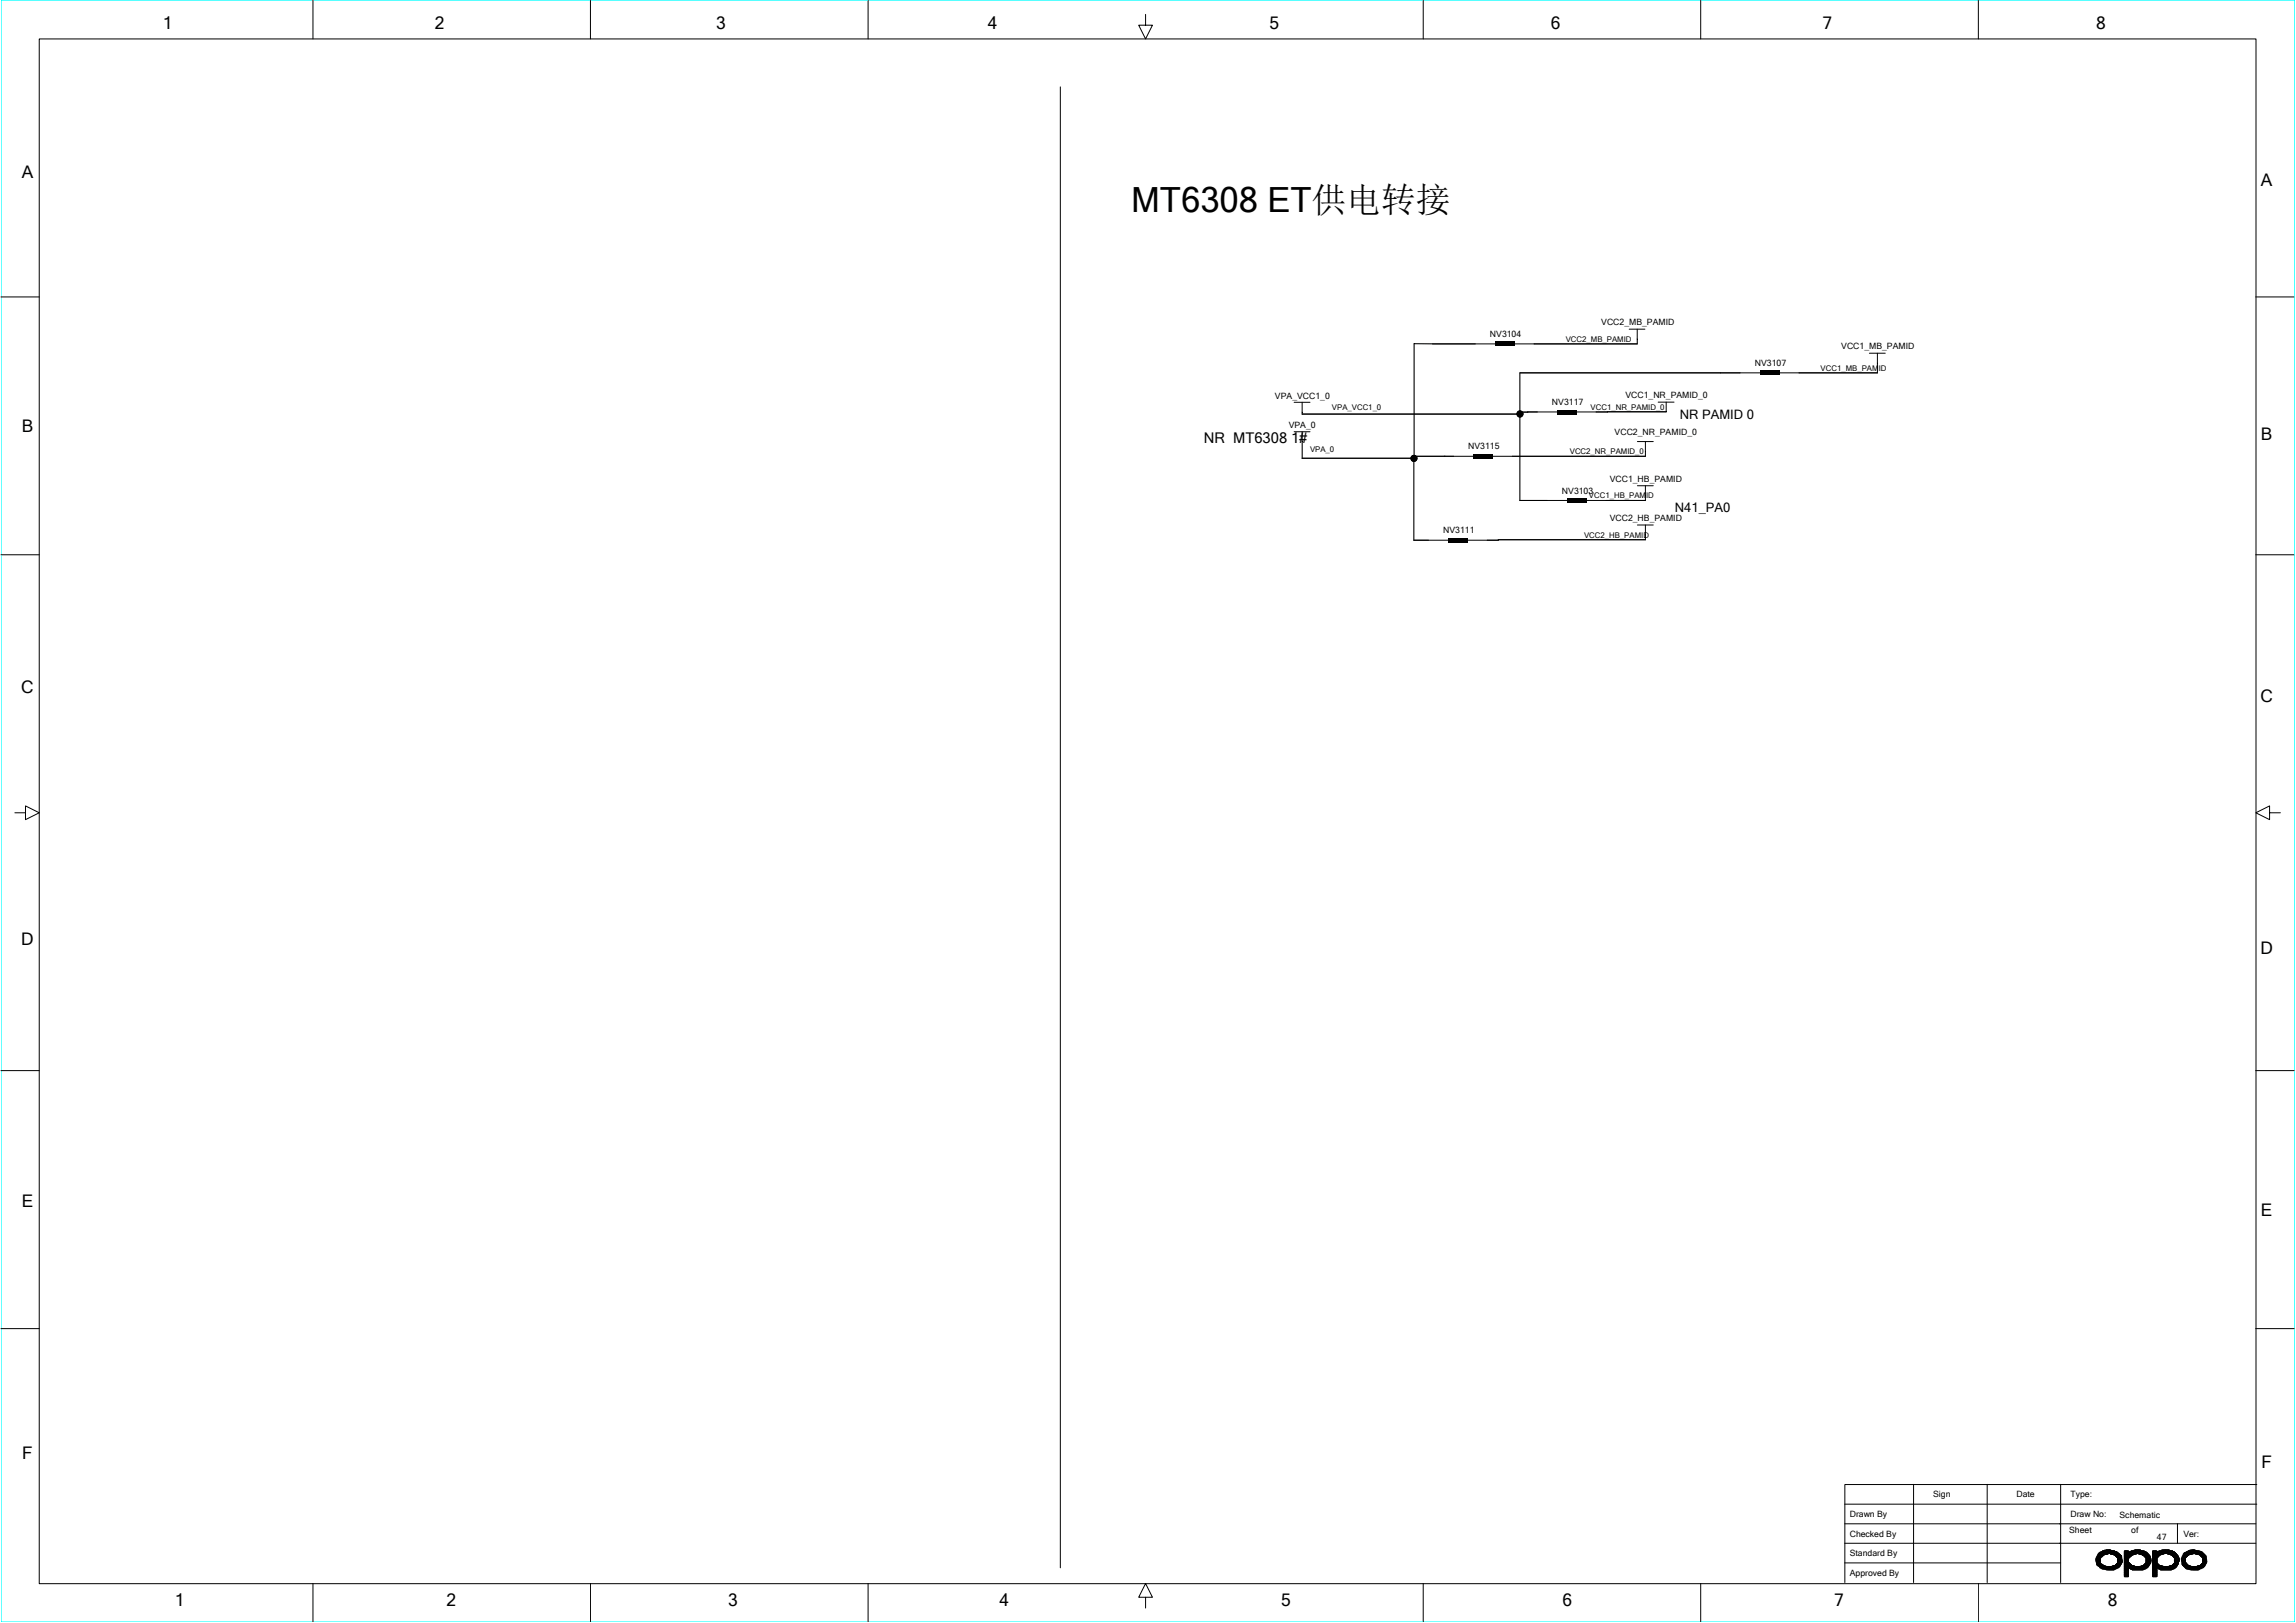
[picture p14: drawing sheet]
<svg xmlns="http://www.w3.org/2000/svg" width="297mm" height="210mm" viewBox="0 0 297 210" stroke-linecap="round" stroke-linejoin="round" font-family="sans-serif">
<defs><g id="words">
<text font-size="4.5" x="146.3" y="27.4">MT6308 ET供电转接</text>
<g font-size="2.2">
<text x="21.1" y="3.8">1</text>
<text x="56.2" y="3.8">2</text>
<text x="92.7" y="3.8">3</text>
<text x="127.8" y="3.8">4</text>
<text x="164.2" y="3.8">5</text>
<text x="200.6" y="3.8">6</text>
<text x="235.8" y="3.8">7</text>
<text x="271.2" y="3.8">8</text>
<text x="2.8" y="23">A</text>
<text x="292.5" y="24.1">A</text>
<text x="2.8" y="55.8">B</text>
<text x="292.5" y="57">B</text>
<text x="2.7" y="89.7">C</text>
<text x="292.4" y="90.8">C</text>
<text x="2.7" y="122.3">D</text>
<text x="292.4" y="123.5">D</text>
<text x="2.8" y="156.2">E</text>
<text x="292.5" y="157.3">E</text>
<text x="2.9" y="188.8">F</text>
<text x="292.6" y="189.9">F</text>
<text x="22.6" y="207.8">1</text>
<text x="57.8" y="207.8">2</text>
<text x="94.2" y="207.8">3</text>
<text x="129.3" y="207.8">4</text>
<text x="165.7" y="207.8">5</text>
<text x="202.2" y="207.8">6</text>
<text x="237.3" y="207.8">7</text>
<text x="272.7" y="207.8">8</text>
</g>
<text font-size="1.9" x="155.8" y="57.4">NR MT6308 1#</text>
<g font-size="1.7">
<text x="217.3" y="54.2">NR PAMID 0</text>
<text x="216.7" y="66.3">N41_PA0</text>
</g>
<g font-size="1.1">
<text x="192.8" y="43.6">NV3104</text>
<text x="207.2" y="42.1">VCC2_MB_PAMID</text>
<text x="227" y="47.3">NV3107</text>
<text x="238.2" y="45.2">VCC1_MB_PAMID</text>
<text x="164.9" y="51.6">VPA_VCC1_0</text>
<text x="200.8" y="52.4">NV3117</text>
<text x="210.3" y="51.5">VCC1_NR_PAMID_0</text>
<text x="166.7" y="55.4">VPA_0</text>
<text x="189.9" y="58.1">NV3115</text>
<text x="208.9" y="56.3">VCC2_NR_PAMID_0</text>
<text x="202.1" y="63.9">NV3103</text>
<text x="208.3" y="62.4">VCC1_HB_PAMID</text>
<text x="186.7" y="69">NV3111</text>
<text x="208.3" y="67.4">VCC2_HB_PAMID</text>
<text x="239.3" y="196.3">Drawn By</text>
<text x="250.1" y="193.7">Sign</text>
<text x="260.9" y="193.7">Date</text>
<text x="267.9" y="193.7">Type:</text>
<text x="267.9" y="196.3">Draw No:</text>
<text x="274.2" y="196.4">Schematic</text>
<text x="239.3" y="198.8">Checked By</text>
<text x="239.3" y="201.3">Standard By</text>
<text x="239.3" y="203.9">Approved By</text>
<text x="267.7" y="198.3">Sheet</text>
<text x="275.7" y="198.3">of</text>
<text x="279" y="199.2">47</text>
<text x="282.5" y="198.8">Ver:</text>
</g>
<g font-size="1">
<text x="202.6" y="44.2">VCC2_MB_PAMID</text>
<text x="235.5" y="48">VCC1_MB_PAMID</text>
<text x="172.3" y="53.1">VPA_VCC1_0</text>
<text x="205.8" y="53">VCC1_NR_PAMID_0</text>
<text x="169.5" y="58.5">VPA_0</text>
<text x="203.1" y="58.8">VCC2_NR_PAMID_0</text>
<text x="205.6" y="64.5">VCC1_HB_PAMID</text>
<text x="204.9" y="69.6">VCC2_HB_PAMID</text>
</g>
</g></defs>
<path d="M.1 0h296.8v209.8h-296.8z" fill="none" stroke="#0ff" stroke-width=".13"/>
<g fill="none" stroke="#000" stroke-width=".13">
<path d="M5.1 5h286.8v199.9h-286.8zM40.5 .1v4.9M76.4 .1v4.9M112.3 .1v4.9M137.2 11.2v191.6M148.2 1.9v1.4h.9l-.9 1.7-.9-1.7h.9M184.1 .1v4.9M220 .1v4.9M255.9 .1v4.9M.1 38.4h5M291.8 38.4h5M167.4 52h2.1"/>
<path d="M167.4 55.9h2.1M168.4 59.3h14.5M168.4 53.6h28.2M168.5 52v1.6M168.5 55.9v3.4M182.9 59.3h.1M182.9 59h7.7M182.9 44.5v25.4M182.9 44.5h2.5M185.3 44.5h8.1M193.1 59h19.8M197.6 53.3h3.8"/>
<path d="M197.7 53.3h-1.1M203.9 53.3h4.1M207.9 53.3h7.7M208 53.3h.1M210.8 42.6h2M211.8 42.6v1.9h-15.9M211.8 57.1h2.1M212.9 57.1v2M214.5 52h2.1M215.6 52v1.3M227.7 48.2h-31.1v16.6M230.2 48.2h12.7"/>
<path d="M241.8 45.7h2.1M242.9 45.7v2.6M.1 71.8h5M182.9 69.9h4.5M189.9 69.9h3.9M196.6 64.7h6.1M205.2 64.7h7.7M211.8 67.9h2.1M211.8 62.8h2.1M212.9 62.8v2M212.9 67.9v1.9M212.9 69.8h-19.1v.1"/>
<path d="M291.8 71.8h5M1.9 105.2h1.4v-.9l1.8 .9-1.8 .8v-.8M293.6 105.2v-.9l-1.8 .9 1.8 .8v-.8h1.4M.1 138.5h5M291.8 138.5h5M.1 171.9h5M291.8 171.9h5M238.7 194.6h53.3M247.6 192v12.7M257.1 192v12.7M266.6 192v12.7M281.7 197.1v2.6"/>
<path d="M291.8 199.7h-53.1M291.8 197.1h-53.1M292 192.1h-53.3v12.6M40.5 204.9v4.9M76.4 204.9v4.9M112.3 204.9v4.9M148.2 206.7h.9l-.9-1.8-.9 1.8h.9v1.3M184.1 204.9v4.9M220 204.9v4.9M238.7 202.2h27.9M255.9 204.9v4.9M271.1 201.6h.7"/>
<path d="M271.1 201.7h.6M271.1 201.8h.6M271.1 202h.6M271.1 202.1h.6M271.3 201.3h.8M271.3 202.3h.6M271.3 202.5h.8M271.3 202.2h.4M271.3 201.4v1.1M271.4 202.6h.8M271.4 202.5v-1.3v1.4h.7M271.5 202.2v.4h.8"/>
<path d="M271.5 200.9a2.21 2.21 0 0 1 3 .4l.1 .8-.4 .6-.8 .4h-.6l-.9-.1-.6-.5-.1-.8zM271.5 201v1.6v-1.5v.1M271.7 201.6l.5-.4 .6-.3 .8 .3 .4 .4v.6l-.4 .4-.8 .1-.6-.1-.5-.4zM271.7 200.9v1.8M271.7 200.8h2.2M271.8 200.8v.7M271.8 202.3v.5M271.9 202.5v.5h1.9M271.9 200.8v.6h-.6M272.1 202.4v.6M272.1 200.7v.5M272.1 200.7h1.4"/>
<path d="M272.2 200.7v.5h-.8M272.3 202.6v.4M272.3 200.7v.4M272.3 200.6h.8M272.4 202.7v.4M272.4 200.7v.4M272.5 203.1h1.1M272.6 202.7v.4M272.6 200.5v.6M272.7 202.7v.4M272.7 200.5v.6h-1.3M272.8 202.7v.4"/>
<path d="M272.8 200.5v.4M272.9 202.7v.4M272.9 200.5v.4M273.1 202.7v.4M273.1 200.5v.6h1.1M273.2 202.7v.4M273.2 200.7v.4M273.3 202.6v.5M273.3 200.7v.4M273.4 202.6h.9M273.4 202.6v.5M273.4 200.7v.4"/>
<path d="M273.4 201.2h1M273.6 202.6v.4M273.6 200.7v.5M273.7 200.8v.5h.8M273.7 202.4v.6h-1.5v-.4M273.8 200.8v.6h.7M273.8 202.3v.5M273.9 201.8h.7M273.9 202h.7M273.9 202.1h.7M273.9 202.2h.6M273.9 201.7h.6"/>
<path d="M274 202.2v.6M274 200.8v.8h.5M274 200.9h-2.5M274.1 200.9v1.9h-2.5M274.2 201v1.7h-2.6M274.3 201.2v1.3h-.6M274.5 201.3v1h-.7M274.8 200.8h2.8M274.8 200.9h3M274.8 203h.6M274.8 203.1h.6M274.8 200.7h.6"/>
<path d="M274.8 203.2h.6M274.8 203.3h.6M274.8 203.5h.6M274.8 203.6h.6M274.8 203.7h.6M274.8 203.9h.6M274.8 201.2h1.2M274.8 202.6h1.1M274.8 202.5h.9M274.8 202.3h.8M274.8 202.2h.7M274.8 201.6h.6"/>
<path d="M274.8 201.7h.6M274.8 201.8h.6M274.8 202h.6M274.8 202.1h.6M274.8 200.7h.6v.2v-.1h.1a2.27 2.27 0 0 1 2.3 .1 1.03 1.03 0 0 1 .2 1.6l-.2 .3-.5 .3h-1.4l-.5-.3v1.2h-.6zM274.8 200.7v3.3M275 200.7v3.3M275.1 200.7v3.3M275.2 200.7v3.3M275.4 201.6l.5-.4 .6-.3 .8 .3 .3 .4v.6l-.3 .4-.8 .1-.6-.1-.5-.4zM275.4 200.7v3.3h-.6M275.5 200.8v.8"/>
<path d="M275.5 202.2v.6M275.6 200.8v.6h-.8M275.6 202.3v.7h2M275.7 200.7h1.7M275.7 200.7v.6h-.9M275.7 202.4v.6M275.9 200.7v.5M275.9 202.6v.5h1.4v-.5M276 200.7v.4M276 202.6v.5M276.1 202.6v.5M276.1 200.5v.6"/>
<path d="M276.2 200.6h.7M276.2 202.7v.4M276.2 200.5v.6h-1.4M276.4 202.7v.4M276.4 200.5v.6M276.5 202.7v.4M276.5 200.5v.4M276.6 202.7v.4M276.6 200.5v.6M276.7 201.1h1.2M276.8 202.7v.4M276.8 200.5v.6"/>
<path d="M276.9 202.7v.4M276.9 200.5v.6M277 202.6v.5M277 200.7v.4M277.1 201.2h.9v1.4M277.1 202.6h.8M277.1 202.6v.5M277.1 200.7v.4M277.3 200.7v.5M277.4 202.5h.6M277.4 202.4v.6M277.4 200.7v.6h.7v1h-.6"/>
<path d="M277.5 202.3v.7M277.5 200.8v.6h.6M277.6 202.2h.7M277.6 201.7h.7M277.6 201.8h.7M277.6 202.1h.7M277.6 202.2v.6M277.6 200.8v.8h.5M277.8 200.9v1.9h-3M277.9 201v1.7h-3.1M278.3 201.8v.2h-.7M278.5 203h.5"/>
<path d="M278.5 203.1h.5M278.5 203.2h.5M278.5 203.3h.5M278.5 203.5h.5M278.5 203.6h.5M278.5 203.7h.5M278.5 203.9h.5M278.5 200.9h3M278.5 200.8h2.8M278.5 200.7h.5M278.5 201.2h1M278.5 202.6h1"/>
<path d="M278.5 202.5h.8M278.5 202.3h.7M278.5 202.2h.5M278.5 201.6h.5M278.5 201.7h.5M278.5 201.8h.5M278.5 202h.5M278.5 202.1h.5M278.5 200.7h.5v.2v-.1h.2a2.17 2.17 0 0 1 2.4 .3l.1 .2a.49 .49 0 0 1 .1 .8v.2a1.37 1.37 0 0 1-.9 .8h-1.4l-.5-.3v1.2h-.5zM278.5 200.7v3.3M278.7 200.7v3.3M278.8 200.7v3.3"/>
<path d="M278.9 200.7v3.3M279 200.7v3.3h-.5M279.2 202.3v.5M279.2 200.8v.6h-.7M279.3 202.4v.6h2M279.3 200.7v.6h-.8M279.4 200.7h1.7M279.4 202.6v.4M279.4 200.7v.5M279.4 201.2l.8-.3 .7 .3 .4 .4v.6l-.4 .4-.7 .1-.8-.1-.4-.4v-.6zM279.5 202.6v.5M279.5 200.7v.4"/>
<path d="M279.7 202.6v.5M279.7 200.5v.6M279.8 202.6v.5M279.8 200.5v.6h-1.3M279.9 202.7v.4M279.9 200.5v.6M280.1 202.7v.4M280.1 200.5v.4M280.2 202.7v.4M280.2 200.5v.4M280.3 202.7v.4M280.3 200.5v.4"/>
<path d="M280.4 201.1h1.2M280.4 202.7v.4M280.4 200.5v.6M280.6 202.7v.4M280.6 200.5v.6M280.7 202.6v.5M280.7 200.5v.6M280.8 201.2h.9v1.4M280.8 202.6v.5M280.8 200.7v.4M280.8 202.6h.8M280.9 202.6v.5h-1.4"/>
<path d="M280.9 200.7v.5M281 202.5h.7M281.1 202.4v.6M281.1 200.7v.6h.7v1h-.6M281.2 202.3v.7M281.2 200.8v.6h.6M281.3 201.6h.7M281.3 201.7h.7M281.3 201.8h.7M281.3 202h.7M281.3 202.2h.6M281.3 202.1h.5"/>
<path d="M281.3 200.8v2M281.4 200.9v1.9h-2.9M281.6 201v1.7h-3.1M282.2 201.7h.5M282.2 201.8h.5M282.2 202h.5M282.3 201.6h.4M282.3 202.3h.6M282.3 202.2h.4M282.3 201.3v1.2h.7M282.3 202.1h.4M282.4 201.2h.8"/>
<path d="M282.5 201v1.6h.7M282.6 200.9h2.4M282.6 200.9v1.8h2.5v-1.7M282.6 200.9a2.03 2.03 0 0 1 2.8 .4l.1 .8-.4 .6-.8 .4-1.5-.1-.5-.5-.1-.8zM282.7 201.6l.4-.4 .7-.3 .8 .3 .4 .4v.6a1.52 1.52 0 0 1-2.3 0zM282.7 200.9v1.9h2.3M282.8 200.8h2.1M282.8 202.2v.8h1.8v-.4M282.8 200.8v.6h-.5M283 202.3v.7M283 200.8v.5h-.6M283.1 200.7h1.2"/>
<path d="M283.1 202.4v.6M283.1 200.7v.5M283.2 202.6v.4M283.2 200.7v.4M283.3 200.6h.7M283.3 202.6v.5M283.3 200.7v.4M283.5 200.7v.4M283.6 202.7v.4M283.6 200.5v.6h-1M283.7 202.7v.4M283.7 200.5v.6"/>
<path d="M283.8 202.7v.4M283.8 200.5v.4M284 202.7v.4M284 200.5v.6M284.1 201.1h1M284.1 200.7v.4M284.1 202.7v.4M284.2 200.7v.4M284.2 202.7v.4M284.3 200.7v.4M284.3 202.6v.5M284.5 200.7v.4"/>
<path d="M284.5 202.6v.5h-1v-.4M284.6 201.2h.6v1.4h-.9M284.6 200.7v.5M284.7 202.5h.5M284.7 200.8v.5h.7v1h-.6M284.7 202.4v.6M284.9 200.8v.6h.5M284.9 202.3v.5M285 201.8h.5M285 202h.5M285 202.1h.5M285 202.2h.4"/>
<path d="M285 201.6h.4M285 201.7h.4M285 200.9v1.9"/>
<circle cx="182.9" cy="59.3" r=".39"/>
<circle cx="196.6" cy="53.6" r=".39"/>
<circle cx="196.6" cy="53.5" r=".39"/>
</g>
<g fill="#000">
<path d="M168.5 53.3v.3zM182.9 59v.3zM186.9 59h1.2zM190.6 58.8h2.5v.5h-2.5zM193.4 44.2h2.6v.6h-2.6zM196.6 53.3h1.1zM196.6 53.3v.2zM197.7 53.3h1.2zM201.4 53h2.6v.6h-2.6zM206.5 53.3h1.5zM211.8 43.9v.6zM212.9 58.4v.6z"/>
<path d="M227.7 48h2.5v.5h-2.5zM242.9 47v1.2zM182.9 69.9h1.9zM187.3 69.6h2.6v.6h-2.6zM192.4 69.9h1.4zM202.7 64.5h2.6v.5h-2.6zM212.9 69.2v.6zM212.9 64.1v.6z"/>
</g>
<g fill="#000">
<circle cx="182.9" cy="59.3" r=".4"/>
<circle cx="196.6" cy="53.5" r=".4"/>
<circle cx="196.6" cy="53.6" r=".4"/>
</g>
<use href="#words"/>
</svg>
